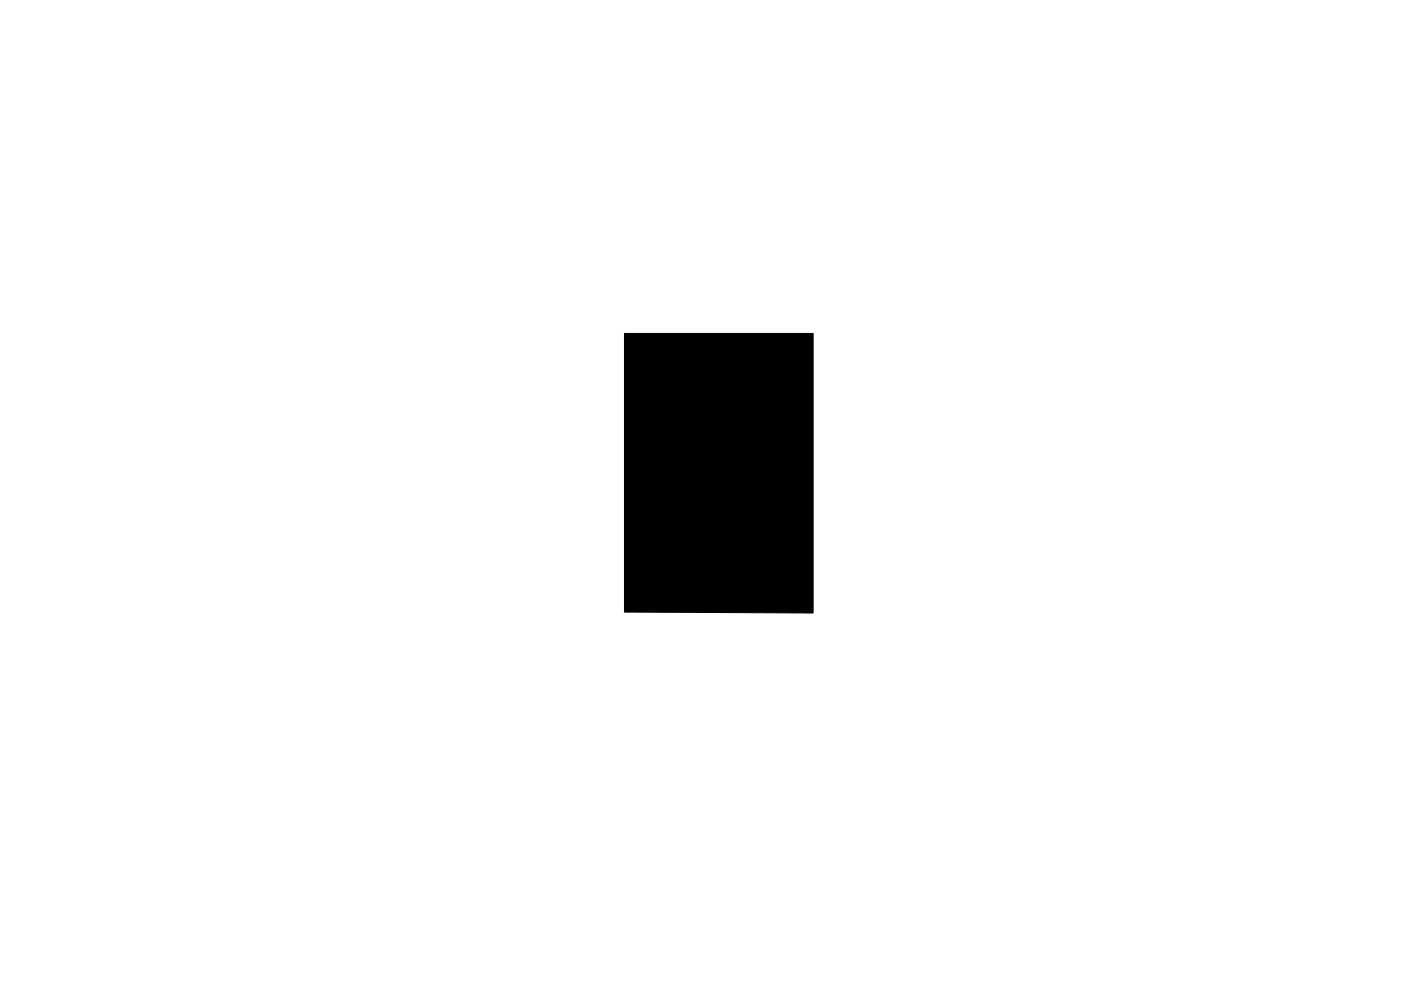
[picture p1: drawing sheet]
<svg xmlns="http://www.w3.org/2000/svg" width="297mm" height="210mm" viewBox="0 0 297 210" stroke-linecap="round" stroke-linejoin="round" font-family="sans-serif">
<g fill="#000" stroke="#000" stroke-width=".21">
<path d="M132.4 70.7h40v59.4l-40-.2z"/>
<circle cx="144.8" cy="85.6" r="2.03"/>
<circle cx="160" cy="85.6" r="2.03"/>
</g>
</svg>
